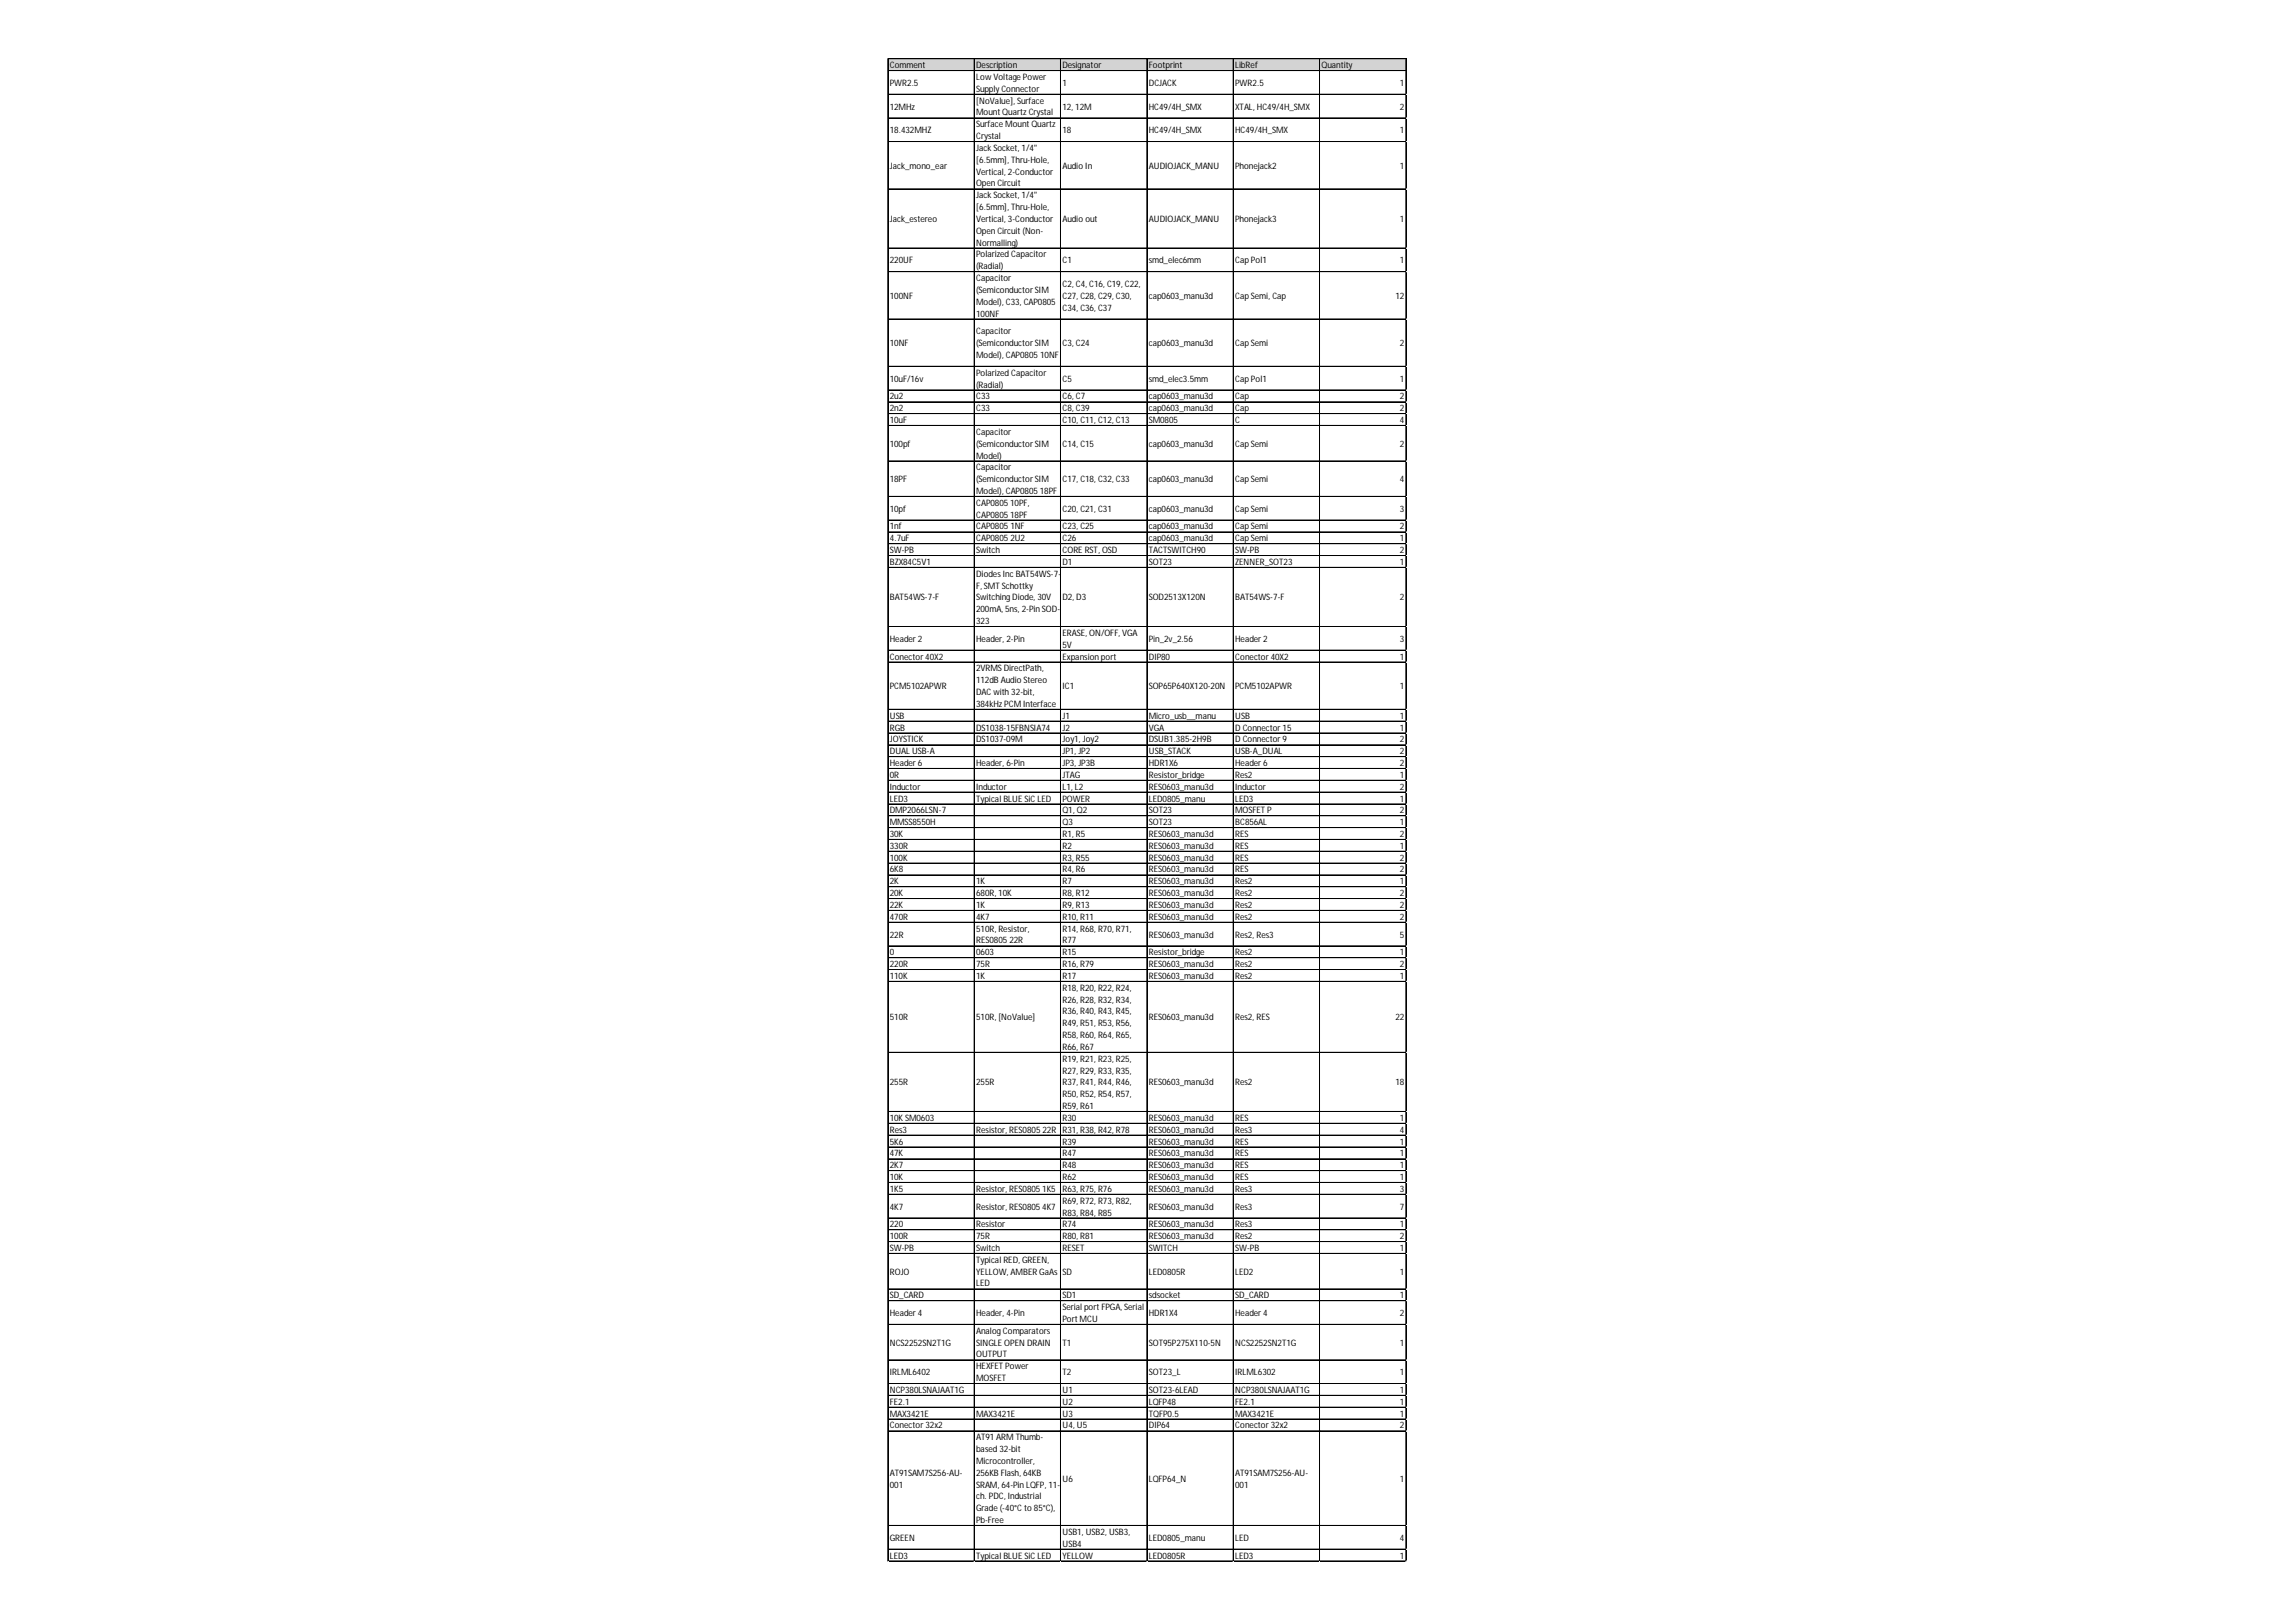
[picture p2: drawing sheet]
<svg xmlns="http://www.w3.org/2000/svg" width="297mm" height="210mm" viewBox="0 0 297 210" stroke-linecap="round" stroke-linejoin="round" font-family="sans-serif">
<defs><g id="words">
<g font-size="1.1">
<text x="115.1" y="8.8">Comment</text>
<text x="115.1" y="11.1">PWR2.5</text>
<text x="126.3" y="8.8">Description</text>
<text x="126.3" y="10.4">Low Voltage Power</text>
<text x="126.3" y="11.9">Supply Connector</text>
<text x="137.5" y="8.8">Designator</text>
<text x="137.5" y="11.1">1</text>
<text x="148.6" y="8.8">Footprint</text>
<text x="148.6" y="11.1">DCJACK</text>
<text x="159.8" y="8.8">LibRef</text>
<text x="159.8" y="11.1">PWR2.5</text>
<text x="171" y="8.8">Quantity</text>
<text x="181.1" y="11.1">1</text>
<text x="115.1" y="14.2">12MHz</text>
<text x="115.1" y="17.2">18.432MHZ</text>
<text x="126.3" y="13.4">[NoValue], Surface</text>
<text x="126.3" y="14.9">Mount Quartz Crystal</text>
<text x="126.3" y="16.5">Surface Mount Quartz</text>
<text x="137.5" y="14.2">12, 12M</text>
<text x="137.5" y="17.2">18</text>
<text x="148.6" y="14.2">HC49/4H_SMX</text>
<text x="148.6" y="17.2">HC49/4H_SMX</text>
<text x="159.8" y="14.2">XTAL, HC49/4H_SMX</text>
<text x="159.8" y="17.2">HC49/4H_SMX</text>
<text x="181.1" y="14.2">2</text>
<text x="181.1" y="17.2">1</text>
<text x="115.1" y="21.8">Jack_mono_ear</text>
<text x="126.3" y="18">Crystal</text>
<text x="126.3" y="19.5">Jack Socket, 1/4&quot;</text>
<text x="126.3" y="21.1">[6.5mm], Thru-Hole,</text>
<text x="126.3" y="22.6">Vertical, 2-Conductor</text>
<text x="137.5" y="21.8">Audio In</text>
<text x="148.6" y="21.8">AUDIOJACK_MANU</text>
<text x="159.8" y="21.8">Phonejack2</text>
<text x="181.1" y="21.8">1</text>
<text x="115.1" y="28.7">Jack_estereo</text>
<text x="126.3" y="24.1">Open Circuit</text>
<text x="126.3" y="25.7">Jack Socket, 1/4&quot;</text>
<text x="126.3" y="27.2">[6.5mm], Thru-Hole,</text>
<text x="126.3" y="28.7">Vertical, 3-Conductor</text>
<text x="137.5" y="28.7">Audio out</text>
<text x="148.6" y="28.7">AUDIOJACK_MANU</text>
<text x="159.8" y="28.7">Phonejack3</text>
<text x="181.1" y="28.7">1</text>
<text x="115.1" y="34.1">220UF</text>
<text x="126.3" y="30.3">Open Circuit (Non-</text>
<text x="126.3" y="31.8">Normalling)</text>
<text x="126.3" y="33.3">Polarized Capacitor</text>
<text x="126.3" y="34.8">(Radial)</text>
<text x="137.5" y="34.1">C1</text>
<text x="148.6" y="34.1">smd_elec6mm</text>
<text x="159.8" y="34.1">Cap Pol1</text>
<text x="181.1" y="34.1">1</text>
<text x="115.1" y="38.7">100NF</text>
<text x="126.3" y="36.4">Capacitor</text>
<text x="126.3" y="37.9">(Semiconductor SIM</text>
<text x="126.3" y="39.4">Model), C33, CAP0805</text>
<text x="126.3" y="41">100NF</text>
<text x="137.5" y="37.1">C2, C4, C16, C19, C22,</text>
<text x="137.5" y="38.7">C27, C28, C29, C30,</text>
<text x="137.5" y="40.2">C34, C36, C37</text>
<text x="148.6" y="38.7">cap0603_manu3d</text>
<text x="159.8" y="38.7">Cap Semi, Cap</text>
<text x="180.5" y="38.7">12</text>
<text x="115.1" y="44.8">10NF</text>
<text x="126.3" y="43.3">Capacitor</text>
<text x="126.3" y="44.8">(Semiconductor SIM</text>
<text x="126.3" y="46.3">Model), CAP0805 10NF</text>
<text x="137.5" y="44.8">C3, C24</text>
<text x="148.6" y="44.8">cap0603_manu3d</text>
<text x="159.8" y="44.8">Cap Semi</text>
<text x="181.1" y="44.8">2</text>
<text x="115.1" y="49.4">10uF/16v</text>
<text x="115.1" y="51.7">2u2</text>
<text x="115.1" y="53.2">2n2</text>
<text x="126.3" y="48.6">Polarized Capacitor</text>
<text x="126.3" y="50.2">(Radial)</text>
<text x="126.3" y="51.7">C33</text>
<text x="126.3" y="53.2">C33</text>
<text x="137.5" y="49.4">C5</text>
<text x="137.5" y="51.7">C6, C7</text>
<text x="137.5" y="53.2">C8, C39</text>
<text x="148.6" y="49.4">smd_elec3.5mm</text>
<text x="148.6" y="51.7">cap0603_manu3d</text>
<text x="148.6" y="53.2">cap0603_manu3d</text>
<text x="159.8" y="49.4">Cap Pol1</text>
<text x="159.8" y="51.7">Cap</text>
<text x="159.8" y="53.2">Cap</text>
<text x="181.1" y="49.4">1</text>
<text x="181.1" y="51.7">2</text>
<text x="181.1" y="53.2">2</text>
<text x="115.1" y="54.7">10uF</text>
<text x="115.1" y="57.8">100pf</text>
<text x="126.3" y="56.3">Capacitor</text>
<text x="126.3" y="57.8">(Semiconductor SIM</text>
<text x="126.3" y="59.3">Model)</text>
<text x="137.5" y="54.7">C10, C11, C12, C13</text>
<text x="137.5" y="57.8">C14, C15</text>
<text x="148.6" y="54.7">SM0805</text>
<text x="148.6" y="57.8">cap0603_manu3d</text>
<text x="159.8" y="54.7">C</text>
<text x="159.8" y="57.8">Cap Semi</text>
<text x="181.1" y="54.7">4</text>
<text x="181.1" y="57.8">2</text>
<text x="115.1" y="62.4">18PF</text>
<text x="126.3" y="60.9">Capacitor</text>
<text x="126.3" y="62.4">(Semiconductor SIM</text>
<text x="126.3" y="63.9">Model), CAP0805 18PF</text>
<text x="126.3" y="65.5">CAP0805 10PF,</text>
<text x="137.5" y="62.4">C17, C18, C32, C33</text>
<text x="148.6" y="62.4">cap0603_manu3d</text>
<text x="159.8" y="62.4">Cap Semi</text>
<text x="181.1" y="62.4">4</text>
<text x="115.1" y="66.2">10pf</text>
<text x="115.1" y="68.5">1nf</text>
<text x="115.1" y="70">4.7uF</text>
<text x="115.1" y="71.6">SW-PB</text>
<text x="126.3" y="67">CAP0805 18PF</text>
<text x="126.3" y="68.5">CAP0805 1NF</text>
<text x="126.3" y="70">CAP0805 2U2</text>
<text x="126.3" y="71.6">Switch</text>
<text x="137.5" y="66.2">C20, C21, C31</text>
<text x="137.5" y="68.5">C23, C25</text>
<text x="137.5" y="70">C26</text>
<text x="137.5" y="71.6">CORE RST, OSD</text>
<text x="148.6" y="66.2">cap0603_manu3d</text>
<text x="148.6" y="68.5">cap0603_manu3d</text>
<text x="148.6" y="70">cap0603_manu3d</text>
<text x="148.6" y="71.6">TACTSWITCH90</text>
<text x="159.8" y="66.2">Cap Semi</text>
<text x="159.8" y="68.5">Cap Semi</text>
<text x="159.8" y="70">Cap Semi</text>
<text x="159.8" y="71.6">SW-PB</text>
<text x="181.1" y="66.2">3</text>
<text x="181.1" y="68.5">2</text>
<text x="181.1" y="70">1</text>
<text x="181.1" y="71.6">2</text>
<text x="115.1" y="73.1">BZX84C5V1</text>
<text x="115.1" y="77.7">BAT54WS-7-F</text>
<text x="126.3" y="74.6">Diodes Inc BAT54WS-7-</text>
<text x="126.3" y="76.2">F, SMT Schottky</text>
<text x="126.3" y="77.7">Switching Diode, 30V</text>
<text x="137.5" y="73.1">D1</text>
<text x="137.5" y="77.7">D2, D3</text>
<text x="148.6" y="73.1">SOT23</text>
<text x="148.6" y="77.7">SOD2513X120N</text>
<text x="159.8" y="73.1">ZENNER_SOT23</text>
<text x="159.8" y="77.7">BAT54WS-7-F</text>
<text x="181.1" y="73.1">1</text>
<text x="181.1" y="77.7">2</text>
<text x="115.1" y="83.1">Header 2</text>
<text x="126.3" y="79.2">200mA, 5ns, 2-Pin SOD-</text>
<text x="126.3" y="80.8">323</text>
<text x="126.3" y="83.1">Header, 2-Pin</text>
<text x="137.5" y="82.3">ERASE, ON/OFF, VGA</text>
<text x="137.5" y="83.8">5V</text>
<text x="148.6" y="83.1">Pin_2v_2.56</text>
<text x="159.8" y="83.1">Header 2</text>
<text x="181.1" y="83.1">3</text>
<text x="115.1" y="85.4">Conector 40X2</text>
<text x="115.1" y="89.2">PCM5102APWR</text>
<text x="126.3" y="86.9">2VRMS DirectPath,</text>
<text x="126.3" y="88.4">112dB Audio Stereo</text>
<text x="126.3" y="89.9">DAC with 32-bit,</text>
<text x="137.5" y="85.4">Expansion port</text>
<text x="137.5" y="89.2">IC1</text>
<text x="148.6" y="85.4">DIP80</text>
<text x="148.6" y="89.2">SOP65P640X120-20N</text>
<text x="159.8" y="85.4">Conector 40X2</text>
<text x="159.8" y="89.2">PCM5102APWR</text>
<text x="181.1" y="85.4">1</text>
<text x="181.1" y="89.2">1</text>
<text x="115.1" y="93">USB</text>
<text x="115.1" y="94.5">RGB</text>
<text x="126.3" y="91.5">384kHz PCM Interface</text>
<text x="126.3" y="94.5">DS1038-15FBNSIA74</text>
<text x="137.5" y="93">J1</text>
<text x="137.5" y="94.5">J2</text>
<text x="148.6" y="93">Micro_usb__manu</text>
<text x="148.6" y="94.5">VGA</text>
<text x="159.8" y="93">USB</text>
<text x="159.8" y="94.5">D Connector 15</text>
<text x="181.1" y="93">1</text>
<text x="181.1" y="94.5">1</text>
<text x="115.1" y="96.1">JOYSTICK</text>
<text x="115.1" y="97.6">DUAL USB-A</text>
<text x="115.1" y="99.1">Header 6</text>
<text x="115.1" y="100.7">0R</text>
<text x="126.3" y="96.1">DS1037-09M</text>
<text x="126.3" y="99.1">Header, 6-Pin</text>
<text x="137.5" y="96.1">Joy1, Joy2</text>
<text x="137.5" y="97.6">JP1, JP2</text>
<text x="137.5" y="99.1">JP3, JP3B</text>
<text x="137.5" y="100.7">JTAG</text>
<text x="148.6" y="96.1">DSUB1.385-2H9B</text>
<text x="148.6" y="97.6">USB_STACK</text>
<text x="148.6" y="99.1">HDR1X6</text>
<text x="148.6" y="100.7">Resistor_bridge</text>
<text x="159.8" y="96.1">D Connector 9</text>
<text x="159.8" y="97.6">USB-A_DUAL</text>
<text x="159.8" y="99.1">Header 6</text>
<text x="159.8" y="100.7">Res2</text>
<text x="181.1" y="96.1">2</text>
<text x="181.1" y="97.6">2</text>
<text x="181.1" y="99.1">2</text>
<text x="181.1" y="100.7">1</text>
<text x="115.1" y="102.2">Inductor</text>
<text x="115.1" y="103.7">LED3</text>
<text x="115.1" y="105.3">DMP2066LSN-7</text>
<text x="115.1" y="106.8">MMSS8550H</text>
<text x="126.3" y="102.2">Inductor</text>
<text x="126.3" y="103.7">Typical BLUE SiC LED</text>
<text x="137.5" y="102.2">L1, L2</text>
<text x="137.5" y="103.7">POWER</text>
<text x="137.5" y="105.3">Q1, Q2</text>
<text x="137.5" y="106.8">Q3</text>
<text x="148.6" y="102.2">RES0603_manu3d</text>
<text x="148.6" y="103.7">LED0805_manu</text>
<text x="148.6" y="105.3">SOT23</text>
<text x="148.6" y="106.8">SOT23</text>
<text x="159.8" y="102.2">Inductor</text>
<text x="159.8" y="103.7">LED3</text>
<text x="159.8" y="105.3">MOSFET P</text>
<text x="159.8" y="106.8">BC856AL</text>
<text x="181.1" y="102.2">2</text>
<text x="181.1" y="103.7">1</text>
<text x="181.1" y="105.3">2</text>
<text x="181.1" y="106.8">1</text>
<text x="115.1" y="108.3">30K</text>
<text x="115.1" y="109.8">330R</text>
<text x="115.1" y="111.4">100K</text>
<text x="115.1" y="112.9">6K8</text>
<text x="137.5" y="108.3">R1, R5</text>
<text x="137.5" y="109.8">R2</text>
<text x="137.5" y="111.4">R3, R55</text>
<text x="137.5" y="112.9">R4, R6</text>
<text x="148.6" y="108.3">RES0603_manu3d</text>
<text x="148.6" y="109.8">RES0603_manu3d</text>
<text x="148.6" y="111.4">RES0603_manu3d</text>
<text x="148.6" y="112.9">RES0603_manu3d</text>
<text x="159.8" y="108.3">RES</text>
<text x="159.8" y="109.8">RES</text>
<text x="159.8" y="111.4">RES</text>
<text x="159.8" y="112.9">RES</text>
<text x="181.1" y="108.3">2</text>
<text x="181.1" y="109.8">1</text>
<text x="181.1" y="111.4">2</text>
<text x="181.1" y="112.9">2</text>
<text x="115.1" y="114.4">2K</text>
<text x="115.1" y="116">20K</text>
<text x="115.1" y="117.5">22K</text>
<text x="115.1" y="119">470R</text>
<text x="126.3" y="114.4">1K</text>
<text x="126.3" y="116">680R, 10K</text>
<text x="126.3" y="117.5">1K</text>
<text x="126.3" y="119">4K7</text>
<text x="137.5" y="114.4">R7</text>
<text x="137.5" y="116">R8, R12</text>
<text x="137.5" y="117.5">R9, R13</text>
<text x="137.5" y="119">R10, R11</text>
<text x="148.6" y="114.4">RES0603_manu3d</text>
<text x="148.6" y="116">RES0603_manu3d</text>
<text x="148.6" y="117.5">RES0603_manu3d</text>
<text x="148.6" y="119">RES0603_manu3d</text>
<text x="159.8" y="114.4">Res2</text>
<text x="159.8" y="116">Res2</text>
<text x="159.8" y="117.5">Res2</text>
<text x="159.8" y="119">Res2</text>
<text x="181.1" y="114.4">1</text>
<text x="181.1" y="116">2</text>
<text x="181.1" y="117.5">2</text>
<text x="181.1" y="119">2</text>
<text x="115.1" y="121.3">22R</text>
<text x="115.1" y="123.6">0</text>
<text x="115.1" y="125.2">220R</text>
<text x="126.3" y="120.6">510R, Resistor,</text>
<text x="126.3" y="122.1">RES0805 22R</text>
<text x="126.3" y="123.6">0603</text>
<text x="126.3" y="125.2">75R</text>
<text x="137.5" y="120.6">R14, R68, R70, R71,</text>
<text x="137.5" y="122.1">R77</text>
<text x="137.5" y="123.6">R15</text>
<text x="137.5" y="125.2">R16, R79</text>
<text x="148.6" y="121.3">RES0603_manu3d</text>
<text x="148.6" y="123.6">Resistor_bridge</text>
<text x="148.6" y="125.2">RES0603_manu3d</text>
<text x="159.8" y="121.3">Res2, Res3</text>
<text x="159.8" y="123.6">Res2</text>
<text x="159.8" y="125.2">Res2</text>
<text x="181.1" y="121.3">5</text>
<text x="181.1" y="123.6">1</text>
<text x="181.1" y="125.2">2</text>
<text x="115.1" y="126.7">110K</text>
<text x="126.3" y="126.7">1K</text>
<text x="137.5" y="126.7">R17</text>
<text x="137.5" y="128.2">R18, R20, R22, R24,</text>
<text x="137.5" y="129.7">R26, R28, R32, R34,</text>
<text x="137.5" y="131.3">R36, R40, R43, R45,</text>
<text x="148.6" y="126.7">RES0603_manu3d</text>
<text x="159.8" y="126.7">Res2</text>
<text x="181.1" y="126.7">1</text>
<text x="115.1" y="132">510R</text>
<text x="126.3" y="132">510R, [NoValue]</text>
<text x="137.5" y="132.8">R49, R51, R53, R56,</text>
<text x="137.5" y="134.3">R58, R60, R64, R65,</text>
<text x="137.5" y="135.9">R66, R67</text>
<text x="137.5" y="137.4">R19, R21, R23, R25,</text>
<text x="148.6" y="132">RES0603_manu3d</text>
<text x="159.8" y="132">Res2, RES</text>
<text x="180.5" y="132">22</text>
<text x="115.1" y="140.5">255R</text>
<text x="126.3" y="140.5">255R</text>
<text x="137.5" y="138.9">R27, R29, R33, R35,</text>
<text x="137.5" y="140.5">R37, R41, R44, R46,</text>
<text x="137.5" y="142">R50, R52, R54, R57,</text>
<text x="137.5" y="143.5">R59, R61</text>
<text x="148.6" y="140.5">RES0603_manu3d</text>
<text x="159.8" y="140.5">Res2</text>
<text x="180.5" y="140.5">18</text>
<text x="115.1" y="145.1">10K SM0603</text>
<text x="115.1" y="146.6">Res3</text>
<text x="115.1" y="148.1">5K6</text>
<text x="115.1" y="149.6">47K</text>
<text x="126.3" y="146.6">Resistor, RES0805 22R</text>
<text x="137.5" y="145.1">R30</text>
<text x="137.5" y="146.6">R31, R38, R42, R78</text>
<text x="137.5" y="148.1">R39</text>
<text x="137.5" y="149.6">R47</text>
<text x="148.6" y="145.1">RES0603_manu3d</text>
<text x="148.6" y="146.6">RES0603_manu3d</text>
<text x="148.6" y="148.1">RES0603_manu3d</text>
<text x="148.6" y="149.6">RES0603_manu3d</text>
<text x="159.8" y="145.1">RES</text>
<text x="159.8" y="146.6">Res3</text>
<text x="159.8" y="148.1">RES</text>
<text x="159.8" y="149.6">RES</text>
<text x="181.1" y="145.1">1</text>
<text x="181.1" y="146.6">4</text>
<text x="181.1" y="148.1">1</text>
<text x="181.1" y="149.6">1</text>
<text x="115.1" y="151.2">2K7</text>
<text x="115.1" y="152.7">10K</text>
<text x="115.1" y="154.2">1K5</text>
<text x="126.3" y="154.2">Resistor, RES0805 1K5</text>
<text x="137.5" y="151.2">R48</text>
<text x="137.5" y="152.7">R62</text>
<text x="137.5" y="154.2">R63, R75, R76</text>
<text x="137.5" y="155.8">R69, R72, R73, R82,</text>
<text x="148.6" y="151.2">RES0603_manu3d</text>
<text x="148.6" y="152.7">RES0603_manu3d</text>
<text x="148.6" y="154.2">RES0603_manu3d</text>
<text x="159.8" y="151.2">RES</text>
<text x="159.8" y="152.7">RES</text>
<text x="159.8" y="154.2">Res3</text>
<text x="181.1" y="151.2">1</text>
<text x="181.1" y="152.7">1</text>
<text x="181.1" y="154.2">3</text>
<text x="115.1" y="156.5">4K7</text>
<text x="115.1" y="158.8">220</text>
<text x="115.1" y="160.4">100R</text>
<text x="115.1" y="161.9">SW-PB</text>
<text x="126.3" y="156.5">Resistor, RES0805 4K7</text>
<text x="126.3" y="158.8">Resistor</text>
<text x="126.3" y="160.4">75R</text>
<text x="126.3" y="161.9">Switch</text>
<text x="137.5" y="157.3">R83, R84, R85</text>
<text x="137.5" y="158.8">R74</text>
<text x="137.5" y="160.4">R80, R81</text>
<text x="137.5" y="161.9">RESET</text>
<text x="148.6" y="156.5">RES0603_manu3d</text>
<text x="148.6" y="158.8">RES0603_manu3d</text>
<text x="148.6" y="160.4">RES0603_manu3d</text>
<text x="148.6" y="161.9">SWITCH</text>
<text x="159.8" y="156.5">Res3</text>
<text x="159.8" y="158.8">Res3</text>
<text x="159.8" y="160.4">Res2</text>
<text x="159.8" y="161.9">SW-PB</text>
<text x="181.1" y="156.5">7</text>
<text x="181.1" y="158.8">1</text>
<text x="181.1" y="160.4">2</text>
<text x="181.1" y="161.9">1</text>
<text x="115.1" y="165">ROJO</text>
<text x="126.3" y="163.4">Typical RED, GREEN,</text>
<text x="126.3" y="165">YELLOW, AMBER GaAs</text>
<text x="126.3" y="166.5">LED</text>
<text x="137.5" y="165">SD</text>
<text x="148.6" y="165">LED0805R</text>
<text x="159.8" y="165">LED2</text>
<text x="181.1" y="165">1</text>
<text x="115.1" y="168">SD_CARD</text>
<text x="115.1" y="170.3">Header 4</text>
<text x="126.3" y="170.3">Header, 4-Pin</text>
<text x="126.3" y="172.6">Analog Comparators</text>
<text x="137.5" y="168">SD1</text>
<text x="137.5" y="169.5">Serial port FPGA, Serial</text>
<text x="137.5" y="171.1">Port MCU</text>
<text x="148.6" y="168">sdsocket</text>
<text x="148.6" y="170.3">HDR1X4</text>
<text x="159.8" y="168">SD_CARD</text>
<text x="159.8" y="170.3">Header 4</text>
<text x="181.1" y="168">1</text>
<text x="181.1" y="170.3">2</text>
<text x="115.1" y="174.1">NCS2252SN2T1G</text>
<text x="115.1" y="178">IRLML6402</text>
<text x="126.3" y="174.1">SINGLE OPEN DRAIN</text>
<text x="126.3" y="175.7">OUTPUT</text>
<text x="126.3" y="177.2">HEXFET Power</text>
<text x="126.3" y="178.7">MOSFET</text>
<text x="137.5" y="174.1">T1</text>
<text x="137.5" y="178">T2</text>
<text x="148.6" y="174.1">SOT95P275X110-5N</text>
<text x="148.6" y="178">SOT23_L</text>
<text x="159.8" y="174.1">NCS2252SN2T1G</text>
<text x="159.8" y="178">IRLML6302</text>
<text x="181.1" y="174.1">1</text>
<text x="181.1" y="178">1</text>
<text x="115.1" y="180.3">NCP380LSNAJAAT1G</text>
<text x="115.1" y="181.8">FE2.1</text>
<text x="115.1" y="183.3">MAX3421E</text>
<text x="115.1" y="184.9">Conector 32x2</text>
<text x="126.3" y="183.3">MAX3421E</text>
<text x="137.5" y="180.3">U1</text>
<text x="137.5" y="181.8">U2</text>
<text x="137.5" y="183.3">U3</text>
<text x="137.5" y="184.9">U4, U5</text>
<text x="148.6" y="180.3">SOT23-6LEAD</text>
<text x="148.6" y="181.8">LQFP48</text>
<text x="148.6" y="183.3">TQFP0.5</text>
<text x="148.6" y="184.9">DIP64</text>
<text x="159.8" y="180.3">NCP380LSNAJAAT1G</text>
<text x="159.8" y="181.8">FE2.1</text>
<text x="159.8" y="183.3">MAX3421E</text>
<text x="159.8" y="184.9">Conector 32x2</text>
<text x="181.1" y="180.3">1</text>
<text x="181.1" y="181.8">1</text>
<text x="181.1" y="183.3">1</text>
<text x="181.1" y="184.9">2</text>
<text x="115.1" y="191">AT91SAM7S256-AU-</text>
<text x="126.3" y="186.4">AT91 ARM Thumb-</text>
<text x="126.3" y="187.9">based 32-bit</text>
<text x="126.3" y="189.4">Microcontroller,</text>
<text x="126.3" y="191">256KB Flash, 64KB</text>
<text x="137.5" y="191.7">U6</text>
<text x="148.6" y="191.7">LQFP64_N</text>
<text x="159.8" y="191">AT91SAM7S256-AU-</text>
<text x="181.1" y="191.7">1</text>
<text x="115.1" y="192.5">001</text>
<text x="126.3" y="192.5">SRAM, 64-Pin LQFP, 11-</text>
<text x="126.3" y="194">ch. PDC, Industrial</text>
<text x="126.3" y="195.6">Grade (-40°C to 85°C),</text>
<text x="126.3" y="197.1">Pb-Free</text>
<text x="159.8" y="192.5">001</text>
<text x="115.1" y="199.4">GREEN</text>
<text x="115.1" y="201.7">LED3</text>
<text x="126.3" y="201.7">Typical BLUE SiC LED</text>
<text x="137.5" y="198.6">USB1, USB2, USB3,</text>
<text x="137.5" y="200.2">USB4</text>
<text x="137.5" y="201.7">YELLOW</text>
<text x="148.6" y="199.4">LED0805_manu</text>
<text x="148.6" y="201.7">LED0805R</text>
<text x="159.8" y="199.4">LED</text>
<text x="159.8" y="201.7">LED3</text>
<text x="181.1" y="199.4">4</text>
<text x="181.1" y="201.7">1</text>
</g>
</g></defs>
<path d="M114.9 7.6h67.1v1.6h-67.1z" fill="#d3d3d3"/>
<g fill="none" stroke="#000" stroke-width=".13">
<path d="M114.9 7.6v194.5M114.9 7.6h67M114.9 9.1h67M114.9 9.2h67M114.9 12.2h67M114.9 15.3h67M114.9 18.3h67M126 7.7v194.4M126.1 7.7v194.4M137.2 7.7v194.4M148.4 7.7v194.4M159.5 7.7v194.4"/>
<path d="M159.6 7.7v194.4M170.7 7.7v194.4M181.9 7.7v194.4M114.9 24.4h67M114.9 24.5h67M114.9 32.1h67M114.9 35.2h67M114.9 41.3h67M114.9 47.4h67M114.9 50.5h67M114.9 53.5h67M114.9 53.6h67"/>
<path d="M114.9 55.1h67M114.9 59.6h67M114.9 59.7h67M181.9 52h-67M114.9 64.2h67M114.9 64.3h67M114.9 67.3h67M114.9 68.8h67M114.9 68.9h67M114.9 70.4h67M114.9 71.9h67M114.9 73.4h67"/>
<path d="M114.9 73.5h67M114.9 81.1h67M114.9 84.1h67M114.9 84.2h67M114.9 85.7h67M114.9 91.8h67M114.9 93.3h67M114.9 93.4h67M114.9 94.9h67M114.9 96.4h67M114.9 97.9h67M114.9 99.4h67"/>
<path d="M114.9 99.5h67M114.9 101h67M114.9 102.5h67M114.9 104h67M114.9 104.1h67M114.9 105.6h67M114.9 107.1h67M114.9 108.6h67M114.9 108.7h67M114.9 110.2h67M114.9 111.7h67M114.9 113.2h67"/>
<path d="M114.9 113.3h67M114.9 114.8h67M114.9 116.3h67M114.9 117.8h67M114.9 119.3h67M114.9 119.4h67M114.9 122.4h67M114.9 123.9h67M114.9 124h67M114.9 125.5h67M114.9 127h67M114.9 136.2h67"/>
<path d="M114.9 143.8h67M114.9 143.9h67M114.9 145.4h67M114.9 146.9h67M114.9 148.4h67M114.9 148.5h67M114.9 150h67M114.9 151.5h67M114.9 153h67M114.9 154.5h67M114.9 154.6h67M114.9 157.6h67"/>
<path d="M114.9 159.1h67M114.9 159.2h67M114.9 160.7h67M114.9 162.2h67M114.9 166.8h67M114.9 168.3h67M114.9 168.4h67M114.9 171.4h67M114.9 176h67M114.9 179h67M114.9 179.1h67M114.9 180.6h67"/>
<path d="M114.9 182.1h67M114.9 183.6h67M114.9 183.7h67M114.9 185.2h67M114.9 197.4h67M114.9 200.5h67M114.9 202h67"/>
</g>
<path d="M114.9 202.1h.1" fill="none" stroke="#e0e0e0" stroke-width=".13"/>
<path d="M126 202.1h.1" fill="none" stroke="#e0e0e0" stroke-width=".13"/>
<path d="M126 202.1h.1z" fill="#e0e0e0"/>
<path d="M137.2 202.1h.1" fill="none" stroke="#e0e0e0" stroke-width=".13"/>
<path d="M137.2 202.1h.1z" fill="#e0e0e0"/>
<path d="M148.4 202.1h.1" fill="none" stroke="#e0e0e0" stroke-width=".13"/>
<path d="M159.5 202.1h.1" fill="none" stroke="#e0e0e0" stroke-width=".13"/>
<path d="M159.5 202.1h.1z" fill="#e0e0e0"/>
<path d="M170.7 202.1h.1" fill="none" stroke="#e0e0e0" stroke-width=".13"/>
<path d="M170.7 202.1h.1z" fill="#e0e0e0"/>
<path d="M181.9 202.1h.1" fill="none" stroke="#e0e0e0" stroke-width=".13"/>
<path d="M181.9 12.2h.1" fill="none" stroke="#e0e0e0" stroke-width=".13"/>
<path d="M181.9 12.2l.1 .1z" fill="#e0e0e0"/>
<path d="M181.9 15.3h.1" fill="none" stroke="#e0e0e0" stroke-width=".13"/>
<path d="M181.9 15.3h.1z" fill="#e0e0e0"/>
<path d="M181.9 18.3h.1" fill="none" stroke="#e0e0e0" stroke-width=".13"/>
<path d="M181.9 18.3l.1 .1z" fill="#e0e0e0"/>
<path d="M181.9 24.4h.1" fill="none" stroke="#e0e0e0" stroke-width=".13"/>
<path d="M181.9 24.4l.1 .1z" fill="#e0e0e0"/>
<path d="M181.9 32.1h.1" fill="none" stroke="#e0e0e0" stroke-width=".13"/>
<path d="M181.9 32.1l.1 .1z" fill="#e0e0e0"/>
<path d="M181.9 35.2h.1" fill="none" stroke="#e0e0e0" stroke-width=".13"/>
<path d="M181.9 35.2h.1z" fill="#e0e0e0"/>
<path d="M181.9 41.3h.1" fill="none" stroke="#e0e0e0" stroke-width=".13"/>
<path d="M181.9 41.3h.1z" fill="#e0e0e0"/>
<path d="M181.9 47.4h.1" fill="none" stroke="#e0e0e0" stroke-width=".13"/>
<path d="M181.9 47.4l.1 .1z" fill="#e0e0e0"/>
<path d="M181.9 50.5h.1" fill="none" stroke="#e0e0e0" stroke-width=".13"/>
<path d="M181.9 50.5h.1z" fill="#e0e0e0"/>
<path d="M181.9 52h.1" fill="none" stroke="#e0e0e0" stroke-width=".13"/>
<path d="M181.9 52l.1 .1z" fill="#e0e0e0"/>
<path d="M181.9 53.5h.1" fill="none" stroke="#e0e0e0" stroke-width=".13"/>
<path d="M181.9 53.5l.1 .1z" fill="#e0e0e0"/>
<path d="M181.9 55.1h.1" fill="none" stroke="#e0e0e0" stroke-width=".13"/>
<path d="M181.9 55.1h.1z" fill="#e0e0e0"/>
<path d="M181.9 59.6h.1" fill="none" stroke="#e0e0e0" stroke-width=".13"/>
<path d="M181.9 59.6l.1 .1z" fill="#e0e0e0"/>
<path d="M181.9 64.2h.1" fill="none" stroke="#e0e0e0" stroke-width=".13"/>
<path d="M181.9 64.2l.1 .1z" fill="#e0e0e0"/>
<path d="M181.9 67.3h.1" fill="none" stroke="#e0e0e0" stroke-width=".13"/>
<path d="M181.9 67.3l.1 .1z" fill="#e0e0e0"/>
<path d="M181.9 68.8h.1" fill="none" stroke="#e0e0e0" stroke-width=".13"/>
<path d="M181.9 68.8l.1 .1z" fill="#e0e0e0"/>
<path d="M181.9 70.4h.1" fill="none" stroke="#e0e0e0" stroke-width=".13"/>
<path d="M181.9 70.4h.1z" fill="#e0e0e0"/>
<path d="M181.9 71.9h.1" fill="none" stroke="#e0e0e0" stroke-width=".13"/>
<path d="M181.9 71.9l.1 .1z" fill="#e0e0e0"/>
<path d="M181.9 73.4h.1" fill="none" stroke="#e0e0e0" stroke-width=".13"/>
<path d="M181.9 73.4l.1 .1z" fill="#e0e0e0"/>
<path d="M181.9 81.1h.1" fill="none" stroke="#e0e0e0" stroke-width=".13"/>
<path d="M181.9 81.1h.1z" fill="#e0e0e0"/>
<path d="M181.9 84.1h.1" fill="none" stroke="#e0e0e0" stroke-width=".13"/>
<path d="M181.9 84.1l.1 .1z" fill="#e0e0e0"/>
<path d="M181.9 85.7h.1" fill="none" stroke="#e0e0e0" stroke-width=".13"/>
<path d="M181.9 85.7h.1z" fill="#e0e0e0"/>
<path d="M181.9 91.8h.1" fill="none" stroke="#e0e0e0" stroke-width=".13"/>
<path d="M181.9 91.8l.1 .1z" fill="#e0e0e0"/>
<path d="M181.9 93.3h.1" fill="none" stroke="#e0e0e0" stroke-width=".13"/>
<path d="M181.9 93.3l.1 .1z" fill="#e0e0e0"/>
<path d="M181.9 94.9h.1" fill="none" stroke="#e0e0e0" stroke-width=".13"/>
<path d="M181.9 94.9h.1z" fill="#e0e0e0"/>
<path d="M181.9 96.4h.1" fill="none" stroke="#e0e0e0" stroke-width=".13"/>
<path d="M181.9 96.4h.1z" fill="#e0e0e0"/>
<path d="M181.9 97.9h.1" fill="none" stroke="#e0e0e0" stroke-width=".13"/>
<path d="M181.9 97.9l.1 .1z" fill="#e0e0e0"/>
<path d="M181.9 99.4h.1" fill="none" stroke="#e0e0e0" stroke-width=".13"/>
<path d="M181.9 99.4l.1 .1z" fill="#e0e0e0"/>
<path d="M181.9 101h.1" fill="none" stroke="#e0e0e0" stroke-width=".13"/>
<path d="M181.9 101h.1z" fill="#e0e0e0"/>
<path d="M181.9 102.5h.1" fill="none" stroke="#e0e0e0" stroke-width=".13"/>
<path d="M181.9 102.5l.1 .1z" fill="#e0e0e0"/>
<path d="M181.9 104h.1" fill="none" stroke="#e0e0e0" stroke-width=".13"/>
<path d="M181.9 104l.1 .1z" fill="#e0e0e0"/>
<path d="M181.9 105.6h.1" fill="none" stroke="#e0e0e0" stroke-width=".13"/>
<path d="M181.9 105.6h.1z" fill="#e0e0e0"/>
<path d="M181.9 107.1h.1" fill="none" stroke="#e0e0e0" stroke-width=".13"/>
<path d="M181.9 107.1l.1 .1z" fill="#e0e0e0"/>
<path d="M181.9 108.6h.1" fill="none" stroke="#e0e0e0" stroke-width=".13"/>
<path d="M181.9 108.6l.1 .1z" fill="#e0e0e0"/>
<path d="M181.9 110.2h.1" fill="none" stroke="#e0e0e0" stroke-width=".13"/>
<path d="M181.9 110.2h.1z" fill="#e0e0e0"/>
<path d="M181.9 111.7h.1" fill="none" stroke="#e0e0e0" stroke-width=".13"/>
<path d="M181.9 111.7l.1 .1z" fill="#e0e0e0"/>
<path d="M181.9 113.2h.1" fill="none" stroke="#e0e0e0" stroke-width=".13"/>
<path d="M181.9 113.2l.1 .1z" fill="#e0e0e0"/>
<path d="M181.9 114.8h.1" fill="none" stroke="#e0e0e0" stroke-width=".13"/>
<path d="M181.9 114.8h.1z" fill="#e0e0e0"/>
<path d="M181.9 116.3h.1" fill="none" stroke="#e0e0e0" stroke-width=".13"/>
<path d="M181.9 116.3h.1z" fill="#e0e0e0"/>
<path d="M181.9 117.8h.1" fill="none" stroke="#e0e0e0" stroke-width=".13"/>
<path d="M181.9 117.8l.1 .1z" fill="#e0e0e0"/>
<path d="M181.9 119.3h.1" fill="none" stroke="#e0e0e0" stroke-width=".13"/>
<path d="M181.9 119.3l.1 .1z" fill="#e0e0e0"/>
<path d="M181.9 122.4h.1" fill="none" stroke="#e0e0e0" stroke-width=".13"/>
<path d="M181.9 122.4l.1 .1z" fill="#e0e0e0"/>
<path d="M181.9 123.9h.1" fill="none" stroke="#e0e0e0" stroke-width=".13"/>
<path d="M181.9 123.9l.1 .1z" fill="#e0e0e0"/>
<path d="M181.9 125.5h.1" fill="none" stroke="#e0e0e0" stroke-width=".13"/>
<path d="M181.9 125.5h.1z" fill="#e0e0e0"/>
<path d="M181.9 127h.1" fill="none" stroke="#e0e0e0" stroke-width=".13"/>
<path d="M181.9 127l.1 .1z" fill="#e0e0e0"/>
<path d="M181.9 136.2h.1" fill="none" stroke="#e0e0e0" stroke-width=".13"/>
<path d="M181.9 136.2h.1z" fill="#e0e0e0"/>
<path d="M181.9 143.8h.1" fill="none" stroke="#e0e0e0" stroke-width=".13"/>
<path d="M181.9 143.8l.1 .1z" fill="#e0e0e0"/>
<path d="M181.9 145.4h.1" fill="none" stroke="#e0e0e0" stroke-width=".13"/>
<path d="M181.9 145.4h.1z" fill="#e0e0e0"/>
<path d="M181.9 146.9h.1" fill="none" stroke="#e0e0e0" stroke-width=".13"/>
<path d="M181.9 146.9l.1 .1z" fill="#e0e0e0"/>
<path d="M181.9 148.4h.1" fill="none" stroke="#e0e0e0" stroke-width=".13"/>
<path d="M181.9 148.4l.1 .1z" fill="#e0e0e0"/>
<path d="M181.9 150h.1" fill="none" stroke="#e0e0e0" stroke-width=".13"/>
<path d="M181.9 150h.1z" fill="#e0e0e0"/>
<path d="M181.9 151.5h.1" fill="none" stroke="#e0e0e0" stroke-width=".13"/>
<path d="M181.9 151.5l.1 .1z" fill="#e0e0e0"/>
<path d="M181.9 153h.1" fill="none" stroke="#e0e0e0" stroke-width=".13"/>
<path d="M181.9 153l.1 .1z" fill="#e0e0e0"/>
<path d="M181.9 154.5h.1" fill="none" stroke="#e0e0e0" stroke-width=".13"/>
<path d="M181.9 154.5l.1 .1z" fill="#e0e0e0"/>
<path d="M181.9 157.6h.1" fill="none" stroke="#e0e0e0" stroke-width=".13"/>
<path d="M181.9 157.6l.1 .1z" fill="#e0e0e0"/>
<path d="M181.9 159.1h.1" fill="none" stroke="#e0e0e0" stroke-width=".13"/>
<path d="M181.9 159.1l.1 .1z" fill="#e0e0e0"/>
<path d="M181.9 160.7h.1" fill="none" stroke="#e0e0e0" stroke-width=".13"/>
<path d="M181.9 160.7h.1z" fill="#e0e0e0"/>
<path d="M181.9 162.2h.1" fill="none" stroke="#e0e0e0" stroke-width=".13"/>
<path d="M181.9 162.2l.1 .1z" fill="#e0e0e0"/>
<path d="M181.9 166.8h.1" fill="none" stroke="#e0e0e0" stroke-width=".13"/>
<path d="M181.9 166.8l.1 .1z" fill="#e0e0e0"/>
<path d="M181.9 168.3h.1" fill="none" stroke="#e0e0e0" stroke-width=".13"/>
<path d="M181.9 168.3l.1 .1z" fill="#e0e0e0"/>
<path d="M181.9 171.4h.1" fill="none" stroke="#e0e0e0" stroke-width=".13"/>
<path d="M181.9 171.4h.1z" fill="#e0e0e0"/>
<path d="M181.9 176h.1" fill="none" stroke="#e0e0e0" stroke-width=".13"/>
<path d="M181.9 176h.1z" fill="#e0e0e0"/>
<path d="M181.9 179h.1" fill="none" stroke="#e0e0e0" stroke-width=".13"/>
<path d="M181.9 179l.1 .1z" fill="#e0e0e0"/>
<path d="M181.9 180.6h.1" fill="none" stroke="#e0e0e0" stroke-width=".13"/>
<path d="M181.9 180.6h.1z" fill="#e0e0e0"/>
<path d="M181.9 182.1h.1" fill="none" stroke="#e0e0e0" stroke-width=".13"/>
<path d="M181.9 182.1l.1 .1z" fill="#e0e0e0"/>
<path d="M181.9 183.6h.1" fill="none" stroke="#e0e0e0" stroke-width=".13"/>
<path d="M181.9 183.6l.1 .1z" fill="#e0e0e0"/>
<path d="M181.9 185.2h.1" fill="none" stroke="#e0e0e0" stroke-width=".13"/>
<path d="M181.9 185.2h.1z" fill="#e0e0e0"/>
<path d="M181.9 197.4h.1" fill="none" stroke="#e0e0e0" stroke-width=".13"/>
<path d="M181.9 197.4l.1 .1z" fill="#e0e0e0"/>
<path d="M181.9 200.5h.1" fill="none" stroke="#e0e0e0" stroke-width=".13"/>
<path d="M181.9 200.5h.1z" fill="#e0e0e0"/>
<path d="M181.9 202h.1" fill="none" stroke="#e0e0e0" stroke-width=".13"/>
<path d="M181.9 202l.1 .1z" fill="#e0e0e0"/>
<use href="#words"/>
</svg>
